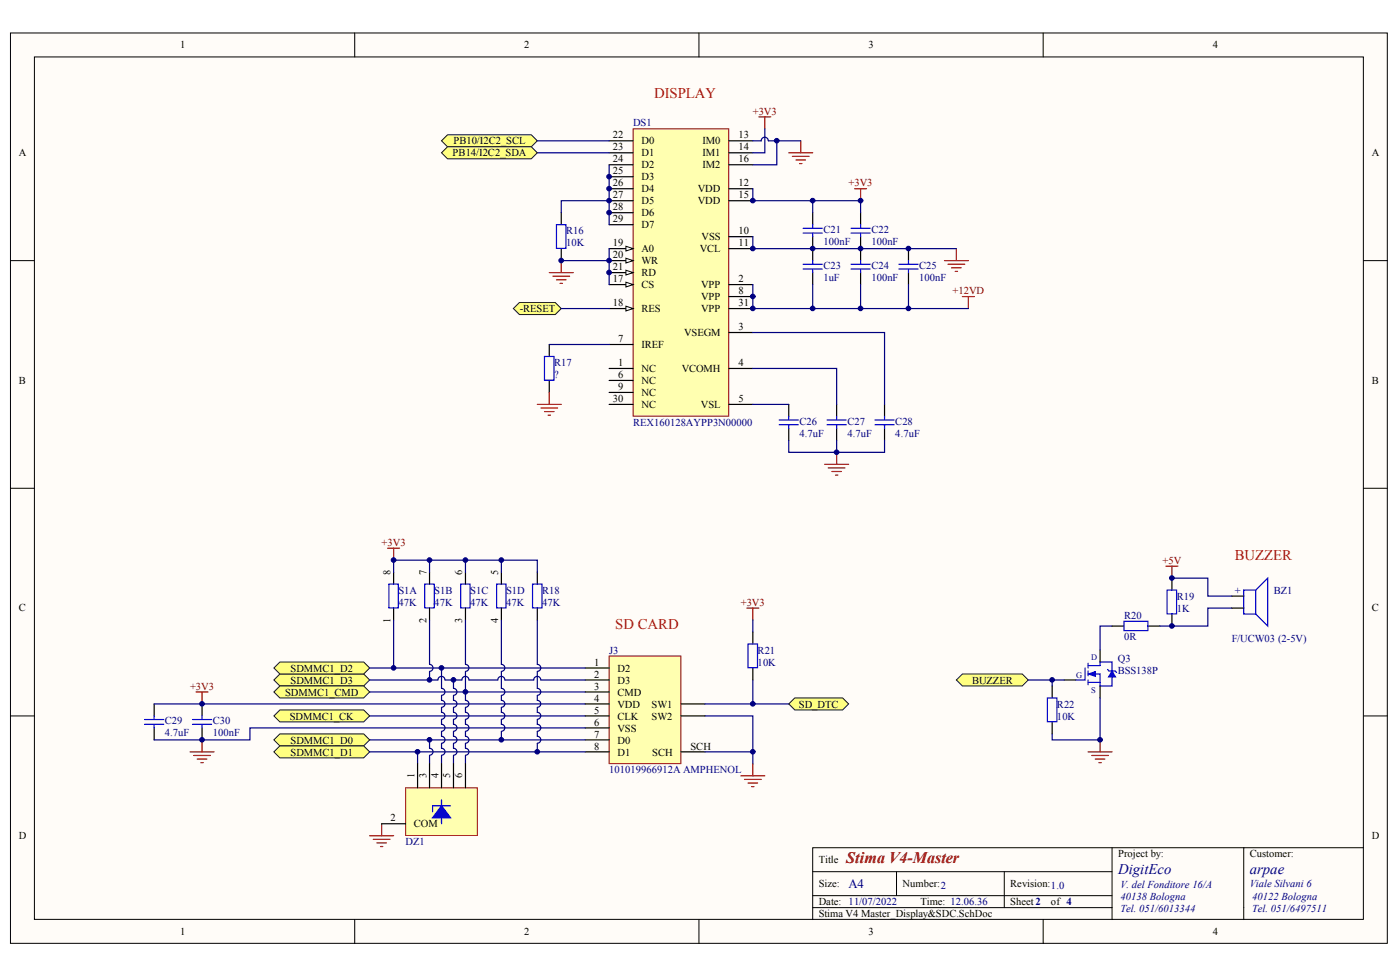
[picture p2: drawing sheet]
<svg xmlns="http://www.w3.org/2000/svg" width="288mm" height="201mm" viewBox="0 0 288 201" stroke-linecap="round" stroke-linejoin="round" font-family="sans-serif">
<defs><g id="words">
<text font-size="3.3" fill="#800000" x="174" y="177.5">Stima V4-Master</text>
<g font-size="3" fill="#f00">
<text x="134.5" y="20.2">DISPLAY</text>
<text x="253.9" y="115.1">BUZZER</text>
<text x="126.5" y="129.2">SD CARD</text>
</g>
<g font-size="3" fill="#000080">
<text x="229.9" y="179.7">DigitEco</text>
<text x="257" y="179.7">arpae</text>
</g>
<text font-size="2.6" fill="#000080" x="174.5" y="182.6">A4</text>
<g font-size="2.2">
<text x="37" y="10">1</text>
<text x="107.8" y="10">2</text>
<text x="178.6" y="10">3</text>
<text x="249.4" y="10">4</text>
<text x="93.2" y="29.7">PB10/I2C2_SCL</text>
<text x="126" y="28.5">22</text>
<text x="131.9" y="29.7">D0</text>
<text x="144.4" y="29.7">IM0</text>
<text x="151.8" y="28.5">13</text>
<text x="3.9" y="32.1">A</text>
<text x="93.1" y="32.2">PB14/I2C2_SDA</text>
<text x="126" y="30.9">23</text>
<text x="126" y="33.4">24</text>
<text x="126" y="35.9">25</text>
<text x="131.9" y="32.2">D1</text>
<text x="131.9" y="34.6">D2</text>
<text x="144.4" y="32.2">IM1</text>
<text x="144.4" y="34.6">IM2</text>
<text x="151.8" y="30.9">14</text>
<text x="151.8" y="33.4">16</text>
<text x="282.1" y="32.1">A</text>
<text x="126" y="38.3">26</text>
<text x="126" y="40.8">27</text>
<text x="131.9" y="37.1">D3</text>
<text x="131.9" y="39.6">D4</text>
<text x="143.5" y="39.6">VDD</text>
<text x="151.8" y="38.3">12</text>
<text x="151.8" y="40.8">15</text>
<text x="126" y="43.3">28</text>
<text x="126" y="45.7">29</text>
<text x="131.9" y="42">D5</text>
<text x="131.9" y="44.5">D6</text>
<text x="131.9" y="46.9">D7</text>
<text x="143.5" y="42">VDD</text>
<text x="126" y="50.6">19</text>
<text x="126" y="53.1">20</text>
<text x="131.9" y="51.9">A0</text>
<text x="143.9" y="51.9">VCL</text>
<text x="144.3" y="49.4">VSS</text>
<text x="151.8" y="48.2">10</text>
<text x="151.8" y="50.6">11</text>
<text x="126" y="55.6">21</text>
<text x="126" y="58">17</text>
<text x="131.9" y="54.3">WR</text>
<text x="131.9" y="56.8">RD</text>
<text x="131.9" y="59.3">CS</text>
<text x="144.2" y="59.3">VPP</text>
<text x="151.8" y="58">2</text>
<text x="106.9" y="64.2">-RESET</text>
<text x="126" y="63">18</text>
<text x="131.9" y="64.2">RES</text>
<text x="144.2" y="61.7">VPP</text>
<text x="144.2" y="64.2">VPP</text>
<text x="151.8" y="60.5">8</text>
<text x="151.8" y="63">31</text>
<text x="127.1" y="70.3">7</text>
<text x="131.9" y="71.6">IREF</text>
<text x="140.7" y="69.1">VSEGM</text>
<text x="151.8" y="67.9">3</text>
<text x="127.1" y="75.3">1</text>
<text x="127.1" y="77.7">6</text>
<text x="131.9" y="76.5">NC</text>
<text x="140.2" y="76.5">VCOMH</text>
<text x="151.8" y="75.3">4</text>
<text x="3.9" y="78.9">B</text>
<text x="126" y="82.7">30</text>
<text x="127.1" y="80.2">9</text>
<text x="131.9" y="79">NC</text>
<text x="131.9" y="81.4">NC</text>
<text x="131.9" y="83.9">NC</text>
<text x="144.1" y="83.9">VSL</text>
<text x="151.8" y="82.7">5</text>
<text x="282.1" y="78.9">B</text>
<text x="3.9" y="125.7">C</text>
<text x="282.1" y="125.7">C</text>
<text x="122.2" y="136.9">1</text>
<text x="58.6" y="143">SDMMC1_CMD</text>
<text x="59.8" y="140.6">SDMMC1_D3</text>
<text x="59.8" y="138.1">SDMMC1_D2</text>
<text x="122.2" y="139.3">2</text>
<text x="122.2" y="141.8">3</text>
<text x="127" y="138.1">D2</text>
<text x="127" y="140.6">D3</text>
<text x="127" y="143">CMD</text>
<text x="199.9" y="140.6">BUZZER</text>
<text x="59.6" y="147.9">SDMMC1_CK</text>
<text x="122.2" y="144.3">4</text>
<text x="122.2" y="146.7">5</text>
<text x="122.2" y="149.2">6</text>
<text x="127" y="145.5">VDD</text>
<text x="127" y="147.9">CLK</text>
<text x="134" y="145.5">SW1</text>
<text x="134" y="147.9">SW2</text>
<text x="164.3" y="145.5">SD_DTC</text>
<text x="59.8" y="152.9">SDMMC1_D0</text>
<text x="59.8" y="155.3">SDMMC1_D1</text>
<text x="122.2" y="151.6">7</text>
<text x="122.2" y="154.1">8</text>
<text x="127" y="150.4">VSS</text>
<text x="127" y="152.9">D0</text>
<text x="127" y="155.3">D1</text>
<text x="134.1" y="155.3">SCH</text>
<text x="142" y="154.1">SCH</text>
<text x="3.9" y="172.5">D</text>
<text x="80.3" y="168.9">2</text>
<text x="85.1" y="170.1">COM</text>
<text x="282.1" y="172.5">D</text>
<text x="168.3" y="177.5">Title</text>
<text x="229.9" y="176.3">Project by:</text>
<text x="257" y="176.3">Customer:</text>
<text x="168.3" y="182.4">Size:</text>
<text x="185.6" y="182.4">Number:2</text>
<text x="207.7" y="182.4">Revision:1.0</text>
<text x="168.3" y="186.1">Date: 11/07/2022</text>
<text x="168.3" y="188.6">Stima V4 Master_Display&amp;SDC.SchDoc</text>
<text x="189.3" y="186.1">Time: 12.06.36</text>
<text x="207.7" y="186.1">Sheet2</text>
<text x="216.1" y="186.1">of 4</text>
<text x="37" y="192.3">1</text>
<text x="107.8" y="192.3">2</text>
<text x="178.6" y="192.3">3</text>
<text x="249.4" y="192.3">4</text>
</g>
<g font-size="2.2" fill="#800000">
<text x="154.8" y="23.5">+3V3</text>
<text x="174.5" y="38.3">+3V3</text>
<text x="195.9" y="60.5">+12VD</text>
<text x="78.5" y="112.2">+3V3</text>
<text x="239" y="115.9">+5V</text>
<text x="152.3" y="124.5">+3V3</text>
<text x="39.1" y="141.8">+3V3</text>
</g>
<g font-size="2.2" fill="#000080">
<text x="130.2" y="26">DS1</text>
<text x="169.3" y="47.9">C21</text>
<text x="179.2" y="47.9">C22</text>
<text x="116.4" y="48.2">R16</text>
<text x="116.4" y="50.6">10K</text>
<text x="169.3" y="50.4">100nF</text>
<text x="179.2" y="50.4">100nF</text>
<text x="169.3" y="55.3">C23</text>
<text x="169.3" y="57.8">1uF</text>
<text x="179.2" y="55.3">C24</text>
<text x="179.2" y="57.8">100nF</text>
<text x="189" y="55.3">C25</text>
<text x="189" y="57.8">100nF</text>
<text x="113.9" y="75.3">R17</text>
<text x="113.9" y="77.7">?</text>
<text x="130.2" y="87.6">REX160128AYPP3N00000</text>
<text x="164.4" y="87.3">C26</text>
<text x="164.4" y="89.8">4.7uF</text>
<text x="174.2" y="87.3">C27</text>
<text x="174.2" y="89.8">4.7uF</text>
<text x="184.1" y="87.3">C28</text>
<text x="184.1" y="89.8">4.7uF</text>
<text x="81.9" y="122.1">S1A</text>
<text x="81.9" y="124.5">47K</text>
<text x="89.3" y="122.1">S1B</text>
<text x="89.3" y="124.5">47K</text>
<text x="96.7" y="122.1">S1C</text>
<text x="96.7" y="124.5">47K</text>
<text x="104.1" y="122.1">S1D</text>
<text x="104.1" y="124.5">47K</text>
<text x="111.5" y="122.1">R18</text>
<text x="111.5" y="124.5">47K</text>
<text x="242" y="123.3">R19</text>
<text x="242" y="125.8">1K</text>
<text x="253.9" y="122.1">+</text>
<text x="261.9" y="122.1">BZ1</text>
<text x="231.1" y="127.3">R20</text>
<text x="231.1" y="131.7">0R</text>
<text x="253.3" y="131.9">F/UCW03 (2-5V)</text>
<text x="125.3" y="134.4">J3</text>
<text x="155.8" y="134.4">R21</text>
<text x="155.8" y="136.9">10K</text>
<text x="229.8" y="136.1">Q3</text>
<text x="229.8" y="138.6">BSS138P</text>
<text x="33.9" y="148.9">C29</text>
<text x="43.8" y="148.9">C30</text>
<text x="217.3" y="145.5">R22</text>
<text x="217.3" y="147.9">10K</text>
<text x="33.9" y="151.4">4.7uF</text>
<text x="43.8" y="151.4">100nF</text>
<text x="125.3" y="159">101019966912A AMPHENOL</text>
<text x="83.4" y="173.8">DZ1</text>
<text x="230.4" y="182.7">V. del Fonditore 16/A</text>
<text x="230.4" y="185.1">40138 Bologna</text>
<text x="257" y="182.4">Viale Silvani 6</text>
<text x="257.5" y="185.1">40122 Bologna</text>
<text x="230.4" y="187.6">Tel. 051/6013344</text>
<text x="257.5" y="187.6">Tel. 051/6497511</text>
</g>
<g font-size="2.1">
<text x="80.3" y="118.1" transform="rotate(-90 80.3 118.1)">8</text>
<text x="87.7" y="118.1" transform="rotate(-90 87.7 118.1)">7</text>
<text x="95.1" y="118.1" transform="rotate(-90 95.1 118.1)">6</text>
<text x="102.4" y="118.1" transform="rotate(-90 102.4 118.1)">5</text>
<text x="80.3" y="128.1" transform="rotate(-90 80.3 128.1)">1</text>
<text x="87.7" y="128.1" transform="rotate(-90 87.7 128.1)">2</text>
<text x="95.1" y="128.1" transform="rotate(-90 95.1 128.1)">3</text>
<text x="102.4" y="128.1" transform="rotate(-90 102.4 128.1)">4</text>
<text x="85.2" y="160" transform="rotate(-90 85.2 160)">1</text>
<text x="87.7" y="160" transform="rotate(-90 87.7 160)">3</text>
<text x="90.1" y="160" transform="rotate(-90 90.1 160)">4</text>
<text x="92.6" y="160" transform="rotate(-90 92.6 160)">5</text>
<text x="95.1" y="160" transform="rotate(-90 95.1 160)">6</text>
</g>
<g font-size="1.7" fill="#000080">
<text x="224.3" y="135.7">D</text>
<text x="221.3" y="139.4">G</text>
<text x="224.3" y="142.5">S</text>
</g>
</g></defs>
<g fill="#fffcf8" stroke="#000" stroke-width=".21">
<path d="M2.2 6.8h283.1v187.2h-283.1z"/>
<path d="M7.1 11.7h273.2v177.3h-273.2z"/>
</g>
<g fill="none" stroke="#000" stroke-width=".21">
<path d="M72.9 6.8v4.9M143.7 6.8v4.9M214.5 6.8v4.9M2.2 53.6h4.9M280.4 53.6h4.9M2.2 100.4h4.9M280.4 100.4h4.9M2.2 147.2h4.9M280.4 147.2h4.9M167.1 179.2h61.6M184.3 179.2v5M206.5 179.2v7.4"/>
<path d="M228.7 174.3v12.3M255.7 174.3h-88.6v14.8M280.4 174.3h-24.7v14.8M72.9 189.1v4.9M143.7 189.1v4.9M167.1 186.6h61.6v2.5M167.1 184.2h61.6M214.5 189.1v4.9"/>
</g>
<path d="M130.2 26.5h19.6v59.1h-19.6z" fill="#ffffb0" stroke="#800000" stroke-width=".21"/>
<path d="M125.3 51.1h4.9" fill="none" stroke="#000" stroke-width=".25"/>
<path d="M128.7 50.6l1.5 .5-1.5 .5z" fill="#fffcf8" stroke="#000" stroke-width=".21"/>
<path d="M125.3 53.6h4.9" fill="none" stroke="#000" stroke-width=".25"/>
<path d="M128.7 53.1l1.5 .5-1.5 .5z" fill="#fffcf8" stroke="#000" stroke-width=".21"/>
<path d="M125.3 56.1h4.9" fill="none" stroke="#000" stroke-width=".25"/>
<path d="M128.7 55.6l1.5 .5-1.5 .4z" fill="#fffcf8" stroke="#000" stroke-width=".21"/>
<path d="M125.3 58.5h4.9" fill="none" stroke="#000" stroke-width=".25"/>
<path d="M128.7 58l1.5 .5-1.5 .5z" fill="#fffcf8" stroke="#000" stroke-width=".21"/>
<path d="M125.3 63.4h4.9" fill="none" stroke="#000" stroke-width=".25"/>
<path d="M128.7 62.9l1.5 .5-1.5 .5z" fill="#fffcf8" stroke="#000" stroke-width=".21"/>
<g fill="none" stroke="#000" stroke-width=".25">
<path d="M125.3 29h4.9M125.3 31.4h4.9M125.3 33.9h4.9M125.3 36.3h4.9M125.3 38.8h4.9M149.9 29h4.9M149.9 31.4h4.9M149.9 33.9h4.9M149.9 38.8h4.9M125.3 41.3h4.9M125.3 43.7h4.9M125.3 46.2h4.9"/>
<path d="M149.9 41.3h4.9M149.9 48.7h4.9M149.9 51.1h4.9M149.9 58.5h4.9M125.3 75.8h4.9M125.3 78.2h4.9M125.3 70.8h4.9M149.9 75.8h4.9M149.9 61h4.9M149.9 63.4h4.9M149.9 68.4h4.9M125.3 80.7h4.9"/>
<path d="M125.3 83.1h4.9M149.9 83.1h4.9"/>
</g>
<path d="M41.5 144.7h78.8M76 142.3h44.3M76 147.2h44.3M144.9 147.2h9.9v9.9" fill="none" stroke="#000080" stroke-width=".25"/>
<path d="M39.1 154.6h4.9M39.8 155.3h3.5M40.3 142.3h2.5M40.6 156.1h1.9M41.3 156.8h.5M41.5 142.3v2.4M41.5 152.1v2.5" fill="none" stroke="#800000" stroke-width=".25"/>
<path d="M125.3 134.9h14.7v22.1h-14.7z" fill="#ffffb0" stroke="#800000" stroke-width=".21"/>
<g fill="none" stroke="#000" stroke-width=".25">
<path d="M80.9 117.6v2.5M88.3 117.6v2.5M95.7 117.6v2.5M103.1 117.6v2.5M80.9 125v2.5M88.3 125v2.5M95.7 125v2.5M103.1 125v2.5M120.3 137.3h5M120.3 139.8h5M120.3 142.3h5M120.3 144.7h5"/>
<path d="M120.3 147.2h5M120.3 149.7h5M120.3 152.1h5M120.3 154.6h5M140 144.7h4.9M140 147.2h4.9M140 154.6h4.9"/>
</g>
<path d="M153.6 125h2.4M154.8 125v2.5M152.3 159.5h5M154.8 157.1v2.4M153.1 160.3h3.4M153.8 161h2M154.6 161.7h.4" fill="none" stroke="#800000" stroke-width=".25"/>
<path d="M88.3 115.2v2.4M95.7 115.2v2.4M154.8 139.8v4.9M76 152.1h44.3M120.3 149.7h-68.9v2.4h-9.9M144.9 154.6h9.9M144.9 144.7h17.3" fill="none" stroke="#000080" stroke-width=".25"/>
<path d="M80 120.1h1.9v4.9h-1.9zM87.3 120.1h2v4.9h-2zM94.7 120.1h2v4.9h-2zM102.1 120.1h2v4.9h-2z" fill="none" stroke="#00f" stroke-width=".25"/>
<path d="M106.8 62.2h7.4l1.2 1.2-1.2 1.3h-7.4l-1.2-1.3z" fill-rule="evenodd" fill="#ffff80" stroke="#001b31" stroke-width=".21"/>
<g fill="none" stroke="#000" stroke-width=".25">
<path d="M167.1 43.7v2.5M167.1 48.7v4.9M167.1 56.1v2.4M177 43.7v2.5M177 48.7v4.9M177 56.1v2.4M186.8 51.1v2.5M186.8 56.1v2.4M112.9 70.8v2.5M112.9 78.2v2.5M162.2 83.1v2.5M162.2 88.1v2.4"/>
<path d="M172 83.1v2.5M172 88.1v2.4M181.9 83.1v2.5M181.9 88.1v2.4M154.8 130v2.4M154.8 137.3v2.5M41.5 144.7v2.5M41.5 149.7v2.4"/>
</g>
<g fill="none" stroke="#00f" stroke-width=".25">
<path d="M165.1 55.3h4M165.1 54.3h4M165.1 47.9h4M165.1 46.9h4M167.1 46.2v.7M167.1 47.9v.8M167.1 53.6v.7M167.1 55.3v.8M175 55.3h3.9M175 54.3h3.9M175 47.9h3.9M175 46.9h3.9"/>
<path d="M177 46.2v.7M177 47.9v.8M177 53.6v.7M177 55.3v.8M184.8 55.3h4M184.8 54.3h4M186.8 53.6v.7M186.8 55.3v.8M112 73.3h1.9v4.9h-1.9zM160.2 87.3h4M160.2 86.4h4M162.2 85.6v.8"/>
<path d="M162.2 87.3v.8M170.1 87.3h3.9M170.1 86.4h3.9M172 85.6v.8M172 87.3v.8M179.9 87.3h3.9M179.9 86.4h3.9M181.9 85.6v.8M181.9 87.3v.8M153.8 132.4h2v4.9h-2zM39.6 148.9h3.9M39.6 147.9h3.9"/>
<path d="M41.5 147.2v.7M41.5 148.9v.8"/>
</g>
<path d="M157.3 26.5v4.9h-2.5M167.1 41.3v2.4M167.1 58.5v4.9M177 58.5v4.9M186.8 58.5v4.9M112.9 70.8h12.4M115.4 63.4h9.9M154.8 75.8h17.2v7.3M154.8 68.4h27.1v14.7M154.8 83.1h7.4M162.2 90.5v2.5h19.7v-2.5M172 90.5v2.5" fill="none" stroke="#000080" stroke-width=".25"/>
<g fill="none" stroke="#800000" stroke-width=".25">
<path d="M156 24h2.5M157.3 24v2.5M162.2 31.4h4.9M162.9 32.2h3.5M163.7 32.9h1.9M164.4 33.6h.5M164.6 29v2.4M175.7 38.8h2.5M177 38.8v2.5M194.2 53.6h4.9M194.9 54.3h3.5M195.7 55.1h1.9"/>
<path d="M196.4 55.8h.5M196.7 51.1v2.5M197.9 61h2.4M199.1 61v2.4M110.5 83.1h4.9M111.2 83.9h3.5M112 84.6h1.9M112.7 85.4h.5M112.9 80.7v2.4M169.6 95.5h4.9M170.3 96.2h3.5M171 96.9h2"/>
<path d="M171.8 97.7h.5M172 93v2.5"/>
</g>
<path d="M92 27.7h17.2l1.3 1.3-1.3 1.2h-17.2l-1.2-1.2z" fill-rule="evenodd" fill="#ffff80" stroke="#001b31" stroke-width=".21"/>
<path d="M110.5 29h14.8M110.5 31.4h14.8M159.7 29h4.9" fill="none" stroke="#000080" stroke-width=".25"/>
<g fill="#ffff80" stroke="#001b31" stroke-width=".21">
<path d="M163.4 143.5h9.9l1.2 1.2-1.2 1.3h-9.9l-1.2-1.3z" fill-rule="evenodd"/>
<path d="M57.5 146h17.3l1.2 1.2-1.2 1.2h-17.3l-1.2-1.2z" fill-rule="evenodd"/>
<path d="M57.5 138.6h17.3l1.2 1.2-1.2 1.2h-17.3l-1.2-1.2z" fill-rule="evenodd"/>
<path d="M57.5 136.1h17.3l1.2 1.2-1.2 1.3h-17.3l-1.2-1.3z" fill-rule="evenodd"/>
<path d="M57.5 141h17.3l1.2 1.3-1.2 1.2h-17.3l-1.2-1.2z" fill-rule="evenodd"/>
<path d="M57.5 150.9h17.3l1.2 1.2-1.2 1.3h-17.3l-1.2-1.3z" fill-rule="evenodd"/>
<path d="M57.5 153.4h17.3l1.2 1.2-1.2 1.2h-17.3l-1.2-1.2z" fill-rule="evenodd"/>
</g>
<path d="M76 137.3h44.3M80.9 127.5v9.8M88.3 127.5v9.1a.71 .71 0 0 1 .7 .7 .71 .71 0 0 1-.7 .7M88.3 138.1v1.7M95.7 127.5v9.1a.71 .71 0 0 1 .7 .7 .71 .71 0 0 1-.7 .7M95.7 138.1v4.2M76 154.6h44.3" fill="none" stroke="#000080" stroke-width=".25"/>
<path d="M110.5 117.6v2.5M110.5 125v2.5" fill="none" stroke="#000" stroke-width=".25"/>
<path d="M109.5 120.1h1.9v4.9h-1.9z" fill="none" stroke="#00f" stroke-width=".25"/>
<path d="M92 30.2h17.2l1.3 1.2-1.3 1.2h-17.2l-1.2-1.2z" fill-rule="evenodd" fill="#ffff80" stroke="#001b31" stroke-width=".21"/>
<path d="M112.9 56.1h5M113.7 56.8h3.4M114.4 57.5h2M115.2 58.3h.5M115.4 53.6v2.5M79.7 112.7h2.5M80.9 112.7v2.5M76 171.8h4.9M76.8 172.6h3.4M77.5 173.3h2M78.2 174.1h.5M78.5 169.4v2.4" fill="none" stroke="#800000" stroke-width=".25"/>
<g fill="none" stroke="#000080" stroke-width=".25">
<path d="M154.8 38.8v2.5h22.2v2.4M158 29a.73 .73 0 0 0-.8-.8 .73 .73 0 0 0-.7 .8h-1.7M158 29h1.7v4.9h-4.9M115.4 53.6h9.9M125.3 51.1v7.4M154.8 48.7v2.4h41.9M154.8 58.5v4.9h44.3M103.1 115.2h7.4v2.4M103.1 115.2h-22.2v2.4M103.1 115.2v2.4M90.8 137.3v4.2a.71 .71 0 0 1 .7 .7 .71 .71 0 0 1-.7 .8M93.2 139.8v1.7a.71 .71 0 0 1 .8 .7 .71 .71 0 0 1-.8 .8"/>
<path d="M103.1 127.5v9.1a.71 .71 0 0 1 .7 .7 .71 .71 0 0 1-.7 .7M103.1 138.1v3.4a.71 .71 0 0 1 .7 .7 .71 .71 0 0 1-.7 .8M103.8 139.8a.73 .73 0 0 0-.7-.7 .73 .73 0 0 0-.7 .7h-6a.73 .73 0 0 0-.7-.7 .73 .73 0 0 0-.7 .7h-3.5a.73 .73 0 0 0-.7-.7 .73 .73 0 0 0-.8 .7h-14M110.5 127.5v9.1a.71 .71 0 0 1 .7 .7 .71 .71 0 0 1-.7 .7M110.5 138.1v3.4a.71 .71 0 0 1 .7 .7 .71 .71 0 0 1-.7 .8M111.2 139.8a.73 .73 0 0 0-.7-.7 .73 .73 0 0 0-.8 .7h-5.9M111.2 139.8h9.1M154.8 127.5v2.5M31.7 144.7h9.8M31.7 152.1h9.8M85.9 154.6v2.5M88.3 152.1v1.8a.71 .71 0 0 1 .7 .7 .71 .71 0 0 1-.7 .7"/>
<path d="M88.3 155.3v1.8M90.8 152.9v1a.71 .71 0 0 1 .7 .7 .71 .71 0 0 1-.7 .7M90.8 150.4v1a.71 .71 0 0 1 .7 .7 .71 .71 0 0 1-.7 .7M90.8 147.9v1a.71 .71 0 0 1 .7 .7 .71 .71 0 0 1-.7 .8M90.8 145.5v1a.71 .71 0 0 1 .7 .7 .71 .71 0 0 1-.7 .7M90.8 143v1a.71 .71 0 0 1 .7 .7 .71 .71 0 0 1-.7 .7M90.8 155.3v1.8M93.2 152.9v1a.71 .71 0 0 1 .8 .7 .71 .71 0 0 1-.8 .7M93.2 150.4v1a.71 .71 0 0 1 .8 .7 .71 .71 0 0 1-.8 .7M93.2 147.9v1a.71 .71 0 0 1 .8 .7 .71 .71 0 0 1-.8 .8M93.2 145.5v1a.71 .71 0 0 1 .8 .7 .71 .71 0 0 1-.8 .7M93.2 143v1a.71 .71 0 0 1 .8 .7 .71 .71 0 0 1-.8 .7"/>
<path d="M93.2 155.3v1.8M95.7 152.9v1a.71 .71 0 0 1 .7 .7 .71 .71 0 0 1-.7 .7M95.7 150.4v1a.71 .71 0 0 1 .7 .7 .71 .71 0 0 1-.7 .7M95.7 147.9v1a.71 .71 0 0 1 .7 .7 .71 .71 0 0 1-.7 .8M95.7 145.5v1a.71 .71 0 0 1 .7 .7 .71 .71 0 0 1-.7 .7M95.7 142.3v1.7a.71 .71 0 0 1 .7 .7 .71 .71 0 0 1-.7 .7M95.7 155.3v1.8M103.1 143v1a.71 .71 0 0 1 .7 .7 .71 .71 0 0 1-.7 .7M103.1 145.5v1a.71 .71 0 0 1 .7 .7 .71 .71 0 0 1-.7 .7M103.1 147.9v1a.71 .71 0 0 1 .7 .7 .71 .71 0 0 1-.7 .8M103.1 150.4v1.7M110.5 143v1a.71 .71 0 0 1 .7 .7 .71 .71 0 0 1-.7 .7"/>
<path d="M110.5 145.5v1a.71 .71 0 0 1 .7 .7 .71 .71 0 0 1-.7 .7M110.5 147.9v1a.71 .71 0 0 1 .7 .7 .71 .71 0 0 1-.7 .8M110.5 150.4v1a.71 .71 0 0 1 .7 .7 .71 .71 0 0 1-.7 .7M110.5 152.9v1.7"/>
</g>
<path d="M31.7 144.7v2.5M31.7 149.7v2.4" fill="none" stroke="#000" stroke-width=".25"/>
<path d="M29.7 148.9h4M29.7 147.9h4M31.7 147.2v.7M31.7 148.9v.8" fill="none" stroke="#00f" stroke-width=".25"/>
<path d="M83.4 162h14.7v9.8h-14.7z" fill="#ffffb0" stroke="#800000" stroke-width=".21"/>
<path d="M90.8 165.7l1.8 2.4h-3.7z" fill="#00f" stroke="#00f" stroke-width=".25"/>
<path d="M114.4 46.2h2v4.9h-2zM90.8 164.4v1.3M90.8 168.1v1.3M92.6 165.7h-3.7v1.2" fill="none" stroke="#00f" stroke-width=".25"/>
<path d="M115.4 43.7v2.5M115.4 51.1v2.5M85.9 157.1v4.9M88.3 157.1v4.9M90.8 157.1v4.9M93.2 157.1v4.9M95.7 157.1v4.9M78.5 169.4h4.9" fill="none" stroke="#000" stroke-width=".25"/>
<path d="M125.3 33.9v12.3M125.3 41.3h-9.9v2.4" fill="none" stroke="#000080" stroke-width=".25"/>
<path d="M197.9 138.6h12.3l1.2 1.2-1.2 1.2h-12.3l-1.2-1.2z" fill-rule="evenodd" fill="#ffff80" stroke="#001b31" stroke-width=".21"/>
<path d="M239.7 116.4h2.5M241 116.4v2.5M223.7 154.6h5M224.5 155.3h3.4M225.2 156.1h2M225.9 156.8h.5M226.2 152.1v2.5" fill="none" stroke="#800000" stroke-width=".25"/>
<g fill="none" stroke="#00f" stroke-width=".25">
<path d="M223.1 137.3v2.5h-1.8M223.7 136.9h2.5v-.8h2.5v1.7M223.7 138.6h2.5v2.4h2.5v-1.9M223.7 136.4v.9M223.7 138v.9M223.7 139.8v1M227.7 137.6l.3 .4h1.3l.3 .3M231.1 127.7h4.9v2h-4.9zM240 121.3h1.9v4.9h-1.9zM255.7 121.3h2.5v5h-2.5zM258.2 121.3l2.5-2.4v9.8l-2.5-2.4M215.4 143.5h1.9v4.9h-1.9z"/>
<path d="M223.7 140.3h2.5"/>
</g>
<g fill="#00f" stroke="#00f" stroke-width=".21">
<path d="M223.7 138.6l1.5-.5v1z"/>
<path d="M228.7 138l.7 1.2h-1.5z"/>
</g>
<path d="M241 118.9v2.4M218.8 139.8h2.5M226.2 133.7v2.4M228.7 128.7h2.4M236 128.7h2.5M241 126.3v2.4M253.3 122.6h2.4M253.3 125h2.4M216.3 141v2.5M216.3 148.4v2.5M226.2 141v2.5" fill="none" stroke="#000" stroke-width=".25"/>
<path d="M241 118.9h7.4v3.7h4.9M211.4 139.8h7.4M216.3 139.8v1.2M228.7 128.7h-2.5v5M253.3 125h-4.9v3.7h-9.9M226.2 143.5v8.6h-9.9v-1.2" fill="none" stroke="#000080" stroke-width=".25"/>
<g fill="#000080" stroke="#000080" stroke-width=".21">
<circle cx="41.5" cy="152.1" r=".47"/>
<circle cx="41.5" cy="144.7" r=".47"/>
<circle cx="80.9" cy="137.3" r=".47"/>
<circle cx="80.9" cy="115.1" r=".47"/>
<circle cx="85.9" cy="154.6" r=".47"/>
<circle cx="88.3" cy="152.1" r=".47"/>
<circle cx="88.3" cy="139.8" r=".47"/>
<circle cx="88.3" cy="115.1" r=".47"/>
<circle cx="90.8" cy="137.3" r=".47"/>
<circle cx="93.2" cy="139.8" r=".47"/>
<circle cx="95.7" cy="142.2" r=".47"/>
<circle cx="95.7" cy="115.1" r=".47"/>
<circle cx="103.1" cy="152.1" r=".47"/>
<circle cx="103.1" cy="115.1" r=".47"/>
<circle cx="110.5" cy="154.6" r=".47"/>
<circle cx="115.4" cy="53.6" r=".47"/>
<circle cx="125.2" cy="56" r=".47"/>
<circle cx="125.2" cy="53.6" r=".47"/>
<circle cx="125.2" cy="43.7" r=".47"/>
<circle cx="125.2" cy="41.2" r=".47"/>
<circle cx="125.2" cy="38.8" r=".47"/>
<circle cx="125.2" cy="36.3" r=".47"/>
<circle cx="154.8" cy="154.6" r=".47"/>
<circle cx="154.8" cy="144.7" r=".47"/>
<circle cx="154.8" cy="63.4" r=".47"/>
<circle cx="154.8" cy="61" r=".47"/>
<circle cx="154.8" cy="51.1" r=".47"/>
<circle cx="154.8" cy="41.2" r=".47"/>
<circle cx="159.7" cy="28.9" r=".47"/>
<circle cx="167.1" cy="63.4" r=".47"/>
<circle cx="167.1" cy="51.1" r=".47"/>
<circle cx="167.1" cy="41.2" r=".47"/>
<circle cx="172" cy="93" r=".47"/>
<circle cx="176.9" cy="63.4" r=".47"/>
<circle cx="176.9" cy="51.1" r=".47"/>
<circle cx="176.9" cy="41.2" r=".47"/>
<circle cx="186.8" cy="63.4" r=".47"/>
<circle cx="186.8" cy="51.1" r=".47"/>
<circle cx="216.3" cy="139.8" r=".47"/>
<circle cx="226.2" cy="152.1" r=".47"/>
<circle cx="241" cy="128.7" r=".47"/>
<circle cx="241" cy="118.8" r=".47"/>
</g>
<use href="#words"/>
</svg>
